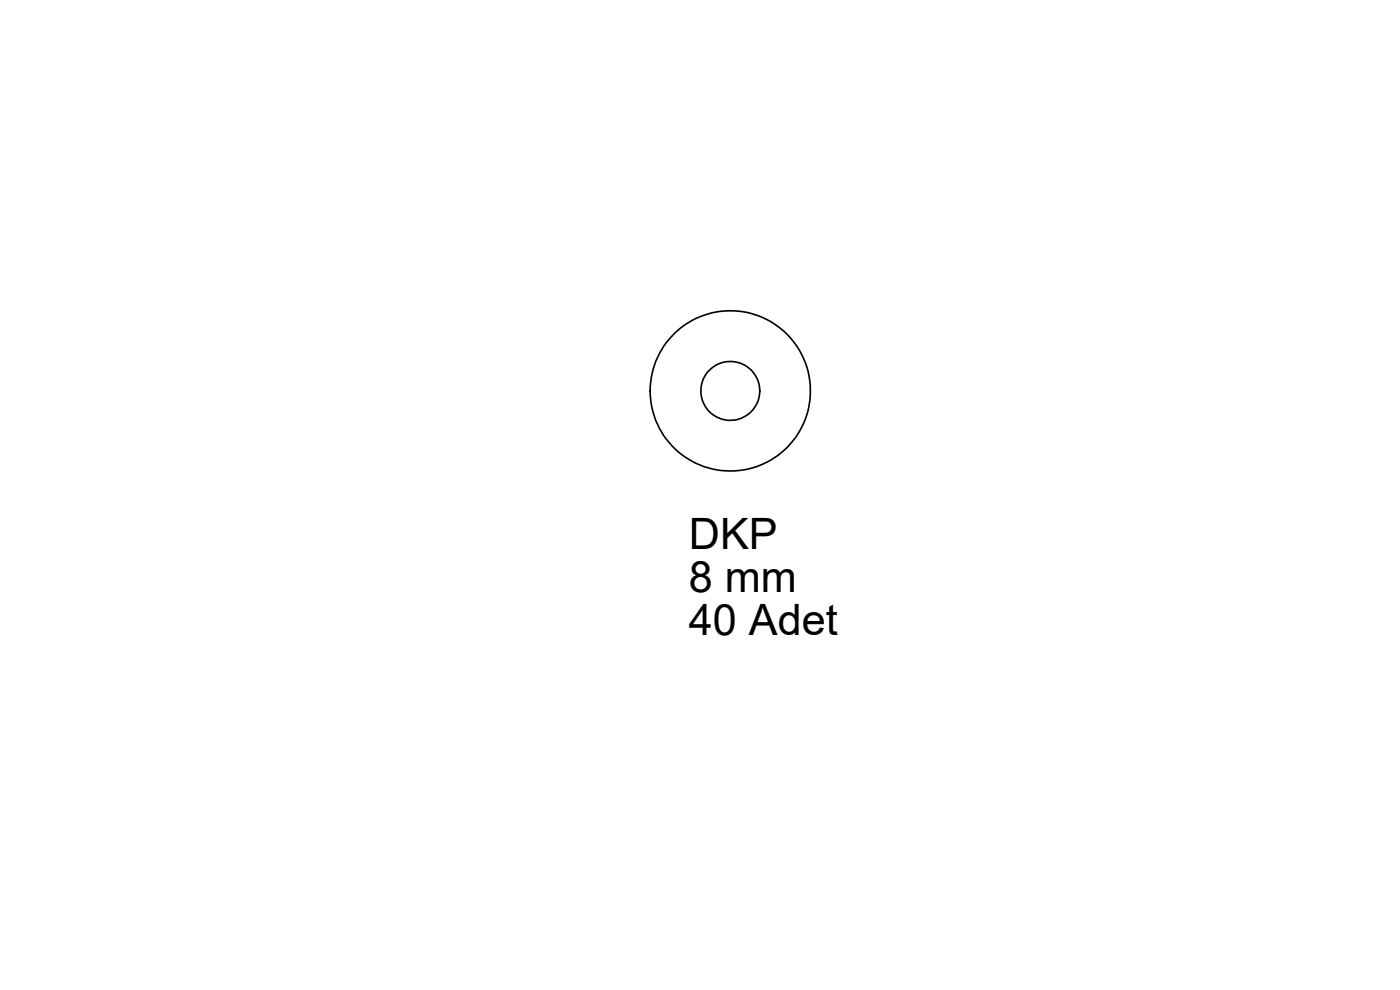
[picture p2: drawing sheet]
<svg xmlns="http://www.w3.org/2000/svg" width="297mm" height="210mm" viewBox="0 0 297 210" stroke-linecap="round" stroke-linejoin="round" font-family="sans-serif">
<defs><g id="words">
<g font-size="9.2">
<text x="146.1" y="116.4">DKP</text>
<text x="146.1" y="125.6">8 mm</text>
<text x="146.1" y="134.8">40 Adet</text>
</g>
</g></defs>
<g fill="none" stroke="#000" stroke-width=".35">
<circle cx="154.9" cy="82.9" r="6.2"/>
<circle cx="154.9" cy="82.9" r="17"/>
</g>
<use href="#words"/>
</svg>
